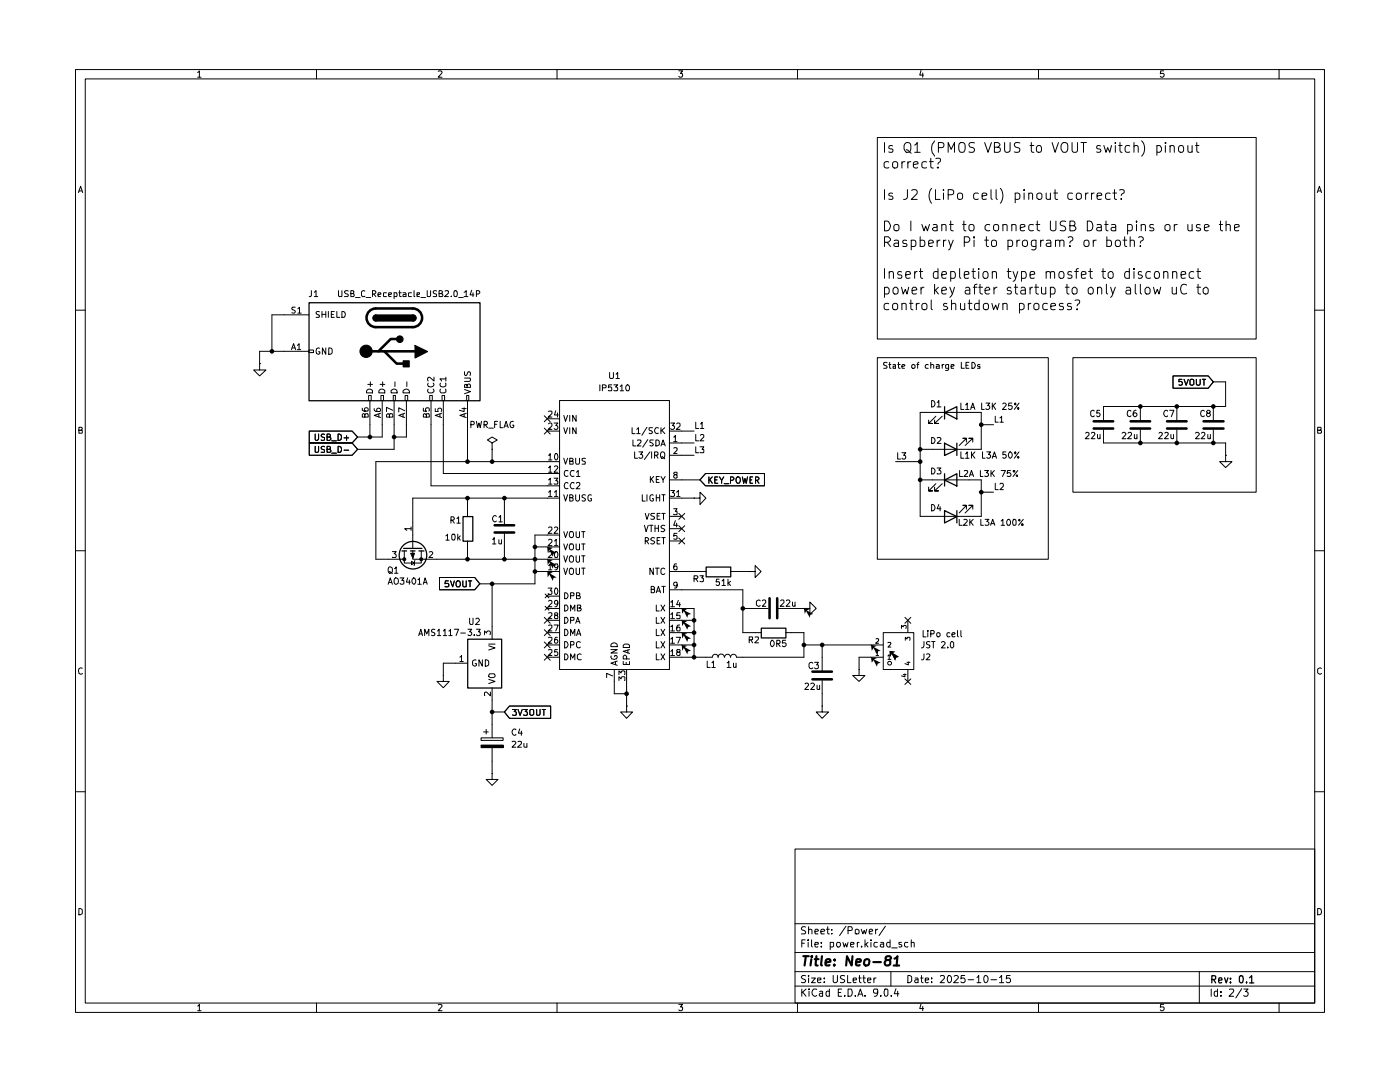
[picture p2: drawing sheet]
<svg xmlns="http://www.w3.org/2000/svg" width="279mm" height="216mm" viewBox="0 0 279 216" stroke-linecap="round" stroke-linejoin="round" font-family="sans-serif">
<g fill="none" stroke="#000" stroke-width=".2">
<path d="M15.1 13.9h249.2v188.1h-249.2zM17 15.7h245.4v184.4h-245.4zM39.5 14.5l.3-.4v1.3M39.5 15.4h.6M63.2 13.9v1.8M87.5 14.2l.5-.1 .2 .3-.7 1h.7M111.2 13.9v1.8M135.5 14.1h.7l-.4 .5h.3v.7l-.5 .1-.1-.2M159.2 13.9v1.8M183.8 14.1l-.2 .9h.7M184.1 14.6v.8M207.3 13.9v1.8"/>
<path d="M232.2 14.1h-.6v.6l.6-.1 .1 .2v.4l-.2 .2h-.4l-.1-.2M255.3 13.9v1.8M15.7 38.4l.4-1.2 .4 1.2M15.7 38.1h.6M175.1 27.4h75.6v40.2h-75.6zM176.5 28.4v2M176.5 37.8v2M177.4 32.3h-.5l-.5 .3v.6l.2 .2h.8M178.1 29.1a.47 .47 0 0 0-.7 .4l.1 .1 .5 .1 .2 .3-.1 .3-.1 .1-.6-.1M178.1 38.6a.48 .48 0 0 0-.7 .3l.1 .1a.6 .6 0 0 1 .7 .5l-.2 .3-.6-.1M178.2 32.4l.3-.1 .6 .1 .1 .8-.2 .2-.5 .1-.3-.1zM180 32.3v1.2"/>
<path d="M180.6 28.7a.66 .66 0 0 1 .7-.2 .66 .66 0 0 1 .5 .5v.7a.68 .68 0 0 1-.7 .7 .68 .68 0 0 1-.7-.7v-.7zM180.6 32.3h-.4l-.2 .3M180.8 29.9l.4 .1 .7 .6M181.1 37.8v1.5a.6 .6 0 0 1-.8 .5M181.2 32.3v1.2M181.8 32.3h-.4l-.2 .3M181.9 38l.3-.2 .7 .1a.56 .56 0 0 1 .1 .8l-1.1 1.1h1.1M182.3 32.8l.9-.1-.1-.4a.6 .6 0 0 0-.8 .2v.8a.6 .6 0 0 0 .8 .1M182.5 29l.5-.6v2M182.5 30.4h1.1M184.9 32.3h-.5l-.4 .3v.6l.1 .2h.8M185.5 32.3h.8"/>
<path d="M185.8 31.6v1.7v.1l.5 .1M185.9 37.6a2.38 2.38 0 0 0 0 3M186.5 28.1a2.24 2.24 0 0 0 0 3.1M186.7 37.8v2h.9M186.8 31.7l.6-.1 .3 .2-.1 .5-.4 .5M187.2 33.4v.1l-.2-.1h.2v.1M187.3 29.5h.7a.52 .52 0 0 0 .4-.5 .52 .52 0 0 0-.4-.6h-.7v2M188.3 37.8v.2M188.3 38.5v1.3M189.2 30.4v-2l.6 1.4 .7-1.4v2M189.2 38.9l1-.1 .1-.3-.1-.5-.3-.2h-.7v2M191.2 38.7a.56 .56 0 0 1 .9 .2v.6a.55 .55 0 0 1-.5 .3 .55 .55 0 0 1-.5-.3z"/>
<path d="M191.4 28.7l.4-.3 .6 .1a1.34 1.34 0 0 1-.2 1.9l-.6-.1a1.72 1.72 0 0 1-.2-1.6zM194.5 28.5l-.8-.1-.2 .2-.1 .4a.95 .95 0 0 0 .9 .5l.2 .3-.2 .5h-.9M195.2 38.6l-.6-.1-.3 .4v.6l.2 .2h.7M196 39.1l.9-.2v-.1a.6 .6 0 0 0-.8-.2v1.1h.7M196.5 28.4l.7 2 .7-2M197.8 37.8v1.7l.2 .3M198.5 29.4l.8-.1 .3-.3-.3-.5-.8-.1v2h.7l.4-.2a.52 .52 0 0 0 0-.5 .52 .52 0 0 0-.5-.3M198.8 37.8v1.7l.2 .3M199.6 37.6a2.38 2.38 0 0 1 0 3M200.5 28.4v1.6l.3 .4 .7-.2 .1-1.8M202.6 38.6l.5-.1 .4 .4v.6l-.1 .2h-.8M202.6 38.5v2"/>
<path d="M203.5 28.5a.79 .79 0 0 0-1 .1l-.1 .4a1.19 1.19 0 0 0 1.1 .6v.2a.46 .46 0 0 1-.4 .6l-.7-.1M204.4 37.8v.2M204.4 38.5v1.3M205.3 38.7l.3-.2 .4 .1 .1 1.2M205.3 38.5v1.3M205.6 29h.7M205.8 28.4v1.7l.1 .2 .4 .1M207 29.1h.7a.97 .97 0 0 1 0 1.2l-.2 .1a.49 .49 0 0 1-.7-.4zM207 38.7l.3-.2 .6 .2v.8l-.1 .2-.5 .1-.3-.2zM208.8 38.5v1a.52 .52 0 0 0 .8 .1M209.6 38.5v1.3M210 28.4l.6 2 .6-2"/>
<path d="M210.3 38.5h.8M210.6 37.8v1.7l.2 .3h.3M211.9 28.7a.66 .66 0 0 1 .7-.2 .66 .66 0 0 1 .5 .5v.7a.68 .68 0 0 1-.7 .7 .68 .68 0 0 1-.7-.7v-.7zM213.9 28.4v1.6l.4 .4h.4l.3-.2 .1-1.8M214 38.6l-.6-.1-.3 .4v.6l.2 .2h.7M215 38.6l.4-.1 .3 .2v.9l-.3 .2-.5-.2-.1-.7zM215.7 28.4h1.1M216.2 28.4v2M216.7 38.5v1.3M217.2 38.5l-.4 .1-.1 .3M217.8 38.5v1.3M218.4 38.5l-.4 .1-.2 .3"/>
<path d="M218.9 39.1l1-.2-.1-.3-.6-.1-.3 .3 .1 .9h.8M219.6 29.1l-.5-.1-.2 .4v.2l.7 .2v.5h-.7M220.3 29l.4 1.4 .4-.9 .4 .9 .3-1.4M221.6 38.6l-.6-.1-.4 .4v.6l.2 .2h.8M222.1 38.5h.7M222.4 37.8v1.7l.1 .2 .3 .1M222.6 28.4v.2M222.6 29v1.4M223.3 29h.6M223.4 37.9l.6-.1 .4 .3-.1 .4-.4 .3-.1 .2M223.5 28.4v1.7l.1 .2 .3 .1M223.8 39.6v.2"/>
<path d="M225.5 29.1h-.8a.97 .97 0 0 0 0 1.2h.8M226.3 29.3a.44 .44 0 0 1 .5-.3 .44 .44 0 0 1 .4 .4v1M226.3 28.4v2M227.8 28.1a2.24 2.24 0 0 1 0 3.1M230.9 29.1l.2-.1a.63 .63 0 0 1 .7 .5v.5a.62 .62 0 0 1-.9 .3M230.9 29v2M232.6 28.4v.2l.1-.1-.1-.1v.2M232.6 29v1.4M233.5 29.3a.45 .45 0 0 1 .5-.3 .45 .45 0 0 1 .4 .4v1M233.5 29v1.4M235.4 29.1h.6a.97 .97 0 0 1 0 1.2l-.1 .1a.49 .49 0 0 1-.7-.4zM237.1 29v1.3l.6 .1 .2-.2"/>
<path d="M237.9 29v1.4M238.6 29h.7M238.8 28.4v1.7l.1 .2 .4 .1M262.9 38.4l.4-1.2 .4 1.2M263.1 38.1h.5M62.1 58v1l-.4 .2M62.7 58.3l.4-.3v1.2M62.7 59.2h.7M67.6 58v1.2l.6-.1v-1.1M69.5 58.1h-.7l-.1 .2 .6 .4 .2 .3-.2 .2h-.6M70 58.6h.4l.2-.2v-.3l-.6-.1v1.2h.6l.1-.4-.3-.2M70.9 59.3h1"/>
<path d="M72.8 58.1a.45 .45 0 0 0-.7 .1v.7l.2 .3 .5-.1M73.1 59.3h.9M74.3 58.7h.5l.2-.3-.1-.3-.6-.1v1.2M74.6 58.7l.4 .5M75.4 58.8l.6-.1-.1-.3h-.4l-.1 .2 .1 .6h.4M77.1 58.4l-.6 .1v.6l.6 .1M77.6 58.8l.5-.1v-.3h-.5v.2v.6h.5M78.7 59.2h.5v-.8h-.5v1.2M79.6 58.4h.5M79.8 58v1v.2h.3M80.4 58.4h.5l.1 .2v.6h-.6v-.4l.6-.1M82.1 58.4l-.6 .1v.6l.6 .1"/>
<path d="M82.6 58v1.2h.2M83.2 58.8l.5-.1v-.3h-.5v.8h.5M84 59.3h.9M85.3 58v1.2h.5l.1-.2v-1M87.1 58.1l-.4-.1-.3 .2 .1 .3 .6 .3v.3l-.7 .1M87.6 58.6l.6-.1v-.4l-.6-.1v1.2h.6l.2-.4-.3-.2M88.8 58.1h.7v.4l-.8 .7h.8M90.1 59.1v.1M90.7 58.1l.3-.1a.86 .86 0 0 1 .1 1.2h-.3l-.2-.2zM91.5 59.3h1M92.6 58.3l.4-.3v1.2M92.6 59.2h.8"/>
<path d="M94.1 57.9l-.3 .9h.8M94.4 58.4v.8M95.1 58.7h.4l.3-.3-.1-.3-.6-.1v1.2M176.5 44.1a.99 .99 0 0 1 1.2 1 .99 .99 0 0 1-1.2 1zM176.5 48.3h.8l.4-.4v-.2l-.4-.5h-.8v2M176.5 57.5l.6-.2 .3 .3a.92 .92 0 0 1-.1 1h-.8M176.5 53.6v1.9M176.5 57.3v2M177 48.3l.7 .9M177.5 54.4a.45 .45 0 0 1 .4-.2 .45 .45 0 0 1 .4 .3v1M177.5 54.2v1.3M178.3 57.6l.3-.3h.3l.3 .3a.92 .92 0 0 1-.1 1h-.7a.92 .92 0 0 1-.1-1z"/>
<path d="M178.5 45l.1-.1a.54 .54 0 0 1 .8 .2l-.1 .8a.56 .56 0 0 1-.9-.2zM178.5 48h.7l.1 1.2M179.3 48.4l-.8 .2-.1 .2 .1 .3h.8M179.9 54.3l-.5-.1-.2 .3v.3l.7 .1v.6h-.7M179.9 57.3l.4 1.4 .4-1 .3 1 .4-1.4M180.8 54.9l.9-.2-.1-.4-.6-.1-.2 .3v1h.8M180.9 48l-.5-.1a.35 .35 0 0 0-.2 .4 .35 .35 0 0 0 .2 .3l.5 .1v.4h-.7M181.8 59.9v1.6l.1 .2 .3 .1M181.8 44.1v2M181.9 48h.7a.87 .87 0 0 1 0 1.1h-.7M181.9 47.9v2M182 58l1-.2-.3-.5h-.4l-.2 .2-.1 .9 .3 .3 .6-.1"/>
<path d="M182.5 54.2v1.3M183 54.2l-.3 .1-.2 .3M183.5 54.2h.6M183.6 48h.8a.87 .87 0 0 1 0 1.1h-.8M183.6 47.2v2M183.7 53.6v1.6l.1 .3h.3M183.8 57.3v1.4M184 44.8l.4 1.3 .3-1 .4 1 .4-1.3M184.4 57.3h-.3l-.3 .4M185.3 48.6l1-.2v-.2a.6 .6 0 0 0-.9-.2v1.1h.7M185.8 59.9v1.6l.3 .3M186.3 44.9h.6l.1 1.2"/>
<path d="M186.5 56.7v2M186.7 57.9l.6 .8M187 45.2l-.9 .4v.2l.3 .3 .6-.1M187 47.9v1.3M187.2 54.3h-.8a.97 .97 0 0 0 0 1.2h.8M187.2 53.6v1.9M187.3 57.3l-.8 .8M187.6 47.9l-.3 .1-.3 .3M188 45v-.1a.48 .48 0 0 1 .8 .1v1.1M188 54.9l.9-.2-.1-.4-.5-.1-.3 .1v.2v1h.8M188 58l.9-.2v-.1l-.3-.4-.6 .2v.9a.6 .6 0 0 0 .8 .2M188 44.8v1.3"/>
<path d="M188.3 47.9v1.3M188.8 47.9l-.3 .1-.2 .3M189.3 47.9l.4 1.3M189.5 44.8h.7M189.6 57.3l.5 1.4M189.7 44.1v1.7l.1 .2 .4 .1M189.7 54.3h.8a.97 .97 0 0 1 0 1.2h-.8M189.7 54.2v1.9M189.9 59.9v1.9M190.2 47.9l-.6 1.8-.3 .2M190.5 57.3l-.4 1.4-.5 .6M191.5 53.6v1.6l.3 .3"/>
<path d="M192.1 44.8h.7M192.4 44.1v1.7v.2l.4 .1M192.4 48.3h.8l.3-.2v-.4l-.3-.5h-.8v2M192.4 54.9l1-.2-.1-.4-.6-.1-.3 .3 .1 1h.8M192.7 57.5l.3-.2h.3l.2 .2v1.2M193.5 59.9v1.6v.2l.5 .1M193.5 44.9l.6-.1 .2 .2 .1 .7-.2 .3-.5 .1-.2-.2-.1-.8zM193.5 57.8l-.8 .2-.1 .2 .1 .4h.8M194 54.2h.6M194.2 53.6v1.6l.1 .3h.3M194.2 57.3h.8M194.4 47.2v.3"/>
<path d="M194.4 47.9v1.3M195 56.7l-.4 .1-.1 .2v1.7M195.3 53.6v.2M195.3 54.2v1.3M195.3 57.3h.8M195.4 59.9v1.9M195.6 56.7v1.7l.5 .3M196.3 54.3h.7a.97 .97 0 0 1 0 1.2h-.7a.97 .97 0 0 1 0-1.2zM196.5 47.9h.8M196.6 58l.9-.2v-.1l-.2-.4h-.4l-.3 .4v.7a.6 .6 0 0 0 .8 .2M196.8 47.2v1.7l.1 .2 .4 .1M197.5 44.9a.65 .65 0 0 0-.9 .2v.6a.65 .65 0 0 0 .9 .3"/>
<path d="M198 54.4l.3-.2 .5 .1 .1 1.2M198 54.2v1.3M198.4 45l.1-.1a.54 .54 0 0 1 .8 .2l-.1 .8a.56 .56 0 0 1-.9-.2zM198.4 57.3v1.4M199 57.3l-.6 .4M200.1 45l.1-.1a.48 .48 0 0 1 .8 .1v1.1M200.1 44.8v1.3M201 54.2h.8M201.2 48h.7a.87 .87 0 0 1 0 1.1h-.7M201.2 47.9v2M201.2 53.6v1.6l.1 .3h.5M201.8 57.5l-.2-.2h-.4l-.2 .4 .1 .2 .5 .1a.35 .35 0 0 1 .3 .3 .35 .35 0 0 1-.3 .4l-.6-.1"/>
<path d="M201.9 45l.3-.2 .5 .1 .1 1.2M201.9 44.8v1.3M202.2 54.2l.5 1.3M202.4 57.3h.7M202.7 56.7v1.7l.1 .2 .3 .1M202.9 47.9v1.3M203.1 54.2l-.6 1.8-.3 .1M203.5 47.9a.46 .46 0 0 0-.6 .4M203.6 45.5l1-.3-.1-.3-.6-.1-.3 .2 .1 1h.8M203.8 57.5l.2-.2h.4l.2 .2v1.2M203.9 54.3h.7a.97 .97 0 0 1 0 1.2h-.7M203.9 54.2v1.9"/>
<path d="M204.1 48.1l.4-.2a.46 .46 0 0 1 .6 .4l-.1 .7-.5 .2-.5-.4zM204.6 57.8l-.6 .1-.3 .3v.2l.3 .3 .6-.1M205.6 54.9l.9-.2-.1-.4-.6-.1-.2 .3 .1 1h.7M205.6 57.3v1.4M206.1 57.3h-.2l-.3 .4M206.2 44.9a.6 .6 0 0 0-.9 .2l.1 .8a.64 .64 0 0 0 .8 .1M206.5 57.3h.8M206.8 47.9v1.6l-.4 .4-.5-.1M206.8 48h-.8a.87 .87 0 0 0 0 1.1h.8M206.8 56.7v1.7l.2 .3h.3M206.8 44.8h.7M207 44.1v1.7l.5 .3"/>
<path d="M207.7 47.9v1.3M207.9 57.3v1.1a.52 .52 0 0 0 .8 .1M208.3 47.9a.46 .46 0 0 0-.6 .4M208.7 57.3v1.4M208.8 54.4a.45 .45 0 0 1 .4-.2 .45 .45 0 0 1 .4 .3v1M208.8 54.2v1.3M208.9 48h.7l.1 1.2M209.6 44.1v1.6l.2 .3a.6 .6 0 0 0 .9-.3v-1.6M209.6 54.5a.43 .43 0 0 1 .5-.3 .43 .43 0 0 1 .4 .3v1M209.6 57.5l.2-.2h.4l.3 .3a.92 .92 0 0 1-.1 1h-.8M209.6 57.3v2M209.7 48.4l-.8 .2-.1 .2 .1 .3h.8"/>
<path d="M210.6 48.1l.1-.1a.48 .48 0 0 1 .8 .2v1M210.6 47.9v1.3M211.5 48.2l.2-.3 .6 .1v1.2M211.5 54.3h.7a.97 .97 0 0 1 0 1.2h-.7a.97 .97 0 0 1 0-1.2zM212.6 57.3h.8M212.7 44.2a.73 .73 0 0 0-1.1 .3v.2a.86 .86 0 0 0 .9 .5l.2 .3-.1 .4a.79 .79 0 0 1-1 .1M212.9 56.7v1.7l.1 .2 .4 .1M213.2 47.4l.2-.2h.5a.45 .45 0 0 1 0 .8l-.3 .2-.1 .3M213.5 45h.7l.3-.1v-.4l-.1-.3-.9-.1v2h.8l.4-.4a.6 .6 0 0 0-.5-.7M213.5 49v.2M213.9 54.3l-.5-.1-.3 .3 .1 .3 .7 .1v.6h-.8M214 57.6l.3-.3h.2l.4 .3a.92 .92 0 0 1-.1 1 .52 .52 0 0 1-.9-.4z"/>
<path d="M214.5 54.2h.7M214.5 59.9h.7l.3 .2-.1 .4-.4 .5M215.2 53.6l-.3 .1-.1 .1v1.7M215.8 54.9l.9-.2v-.4l-.6-.1-.3 .3 .1 1h.8M216.4 48.1l.1-.1a.52 .52 0 0 1 .8 .3v.7a.56 .56 0 0 1-1-.2zM217 44.1h.4a1.1 1.1 0 0 1 .5 1.7l-.1 .2-.8 .1zM217.3 54.2h.7M217.3 57.5l.5-.2 .3 .3a.92 .92 0 0 1-.1 1l-.2 .1a.49 .49 0 0 1-.6-.5v-.5zM217.6 53.6v1.6l.1 .3h.3M218.2 47.9v1.3M218.8 47.9a.46 .46 0 0 0-.6 .4M218.9 44.9h.8l.1 1.2"/>
<path d="M219 57.6l.3-.3h.3l.2 .2 .1 1.2M219 57.3v1.4M219.8 45.2l-.2 .2h-.5a.35 .35 0 0 0-.3 .3 .35 .35 0 0 0 .3 .4l.7-.1M219.9 54.2h.7M220.1 53.6v1.6l.1 .3h.4M220.5 44.8h.6M220.7 44.1v1.7l.1 .2 .3 .1M220.8 56.7v1.7l.3 .3M220.9 48h.8a.87 .87 0 0 1 0 1.1h-.8M220.9 47.2v2M221.2 54.4a.52 .52 0 0 1 .8-.1 .97 .97 0 0 1 0 1.2h-.4l-.4-.1zM221.7 57.3l.4 1.4"/>
<path d="M221.8 44.9h.8l.1 1.2M222.6 57.3l-.7 1.8-.2 .2M222.7 45.2l-.2 .2h-.5a.35 .35 0 0 0-.3 .3 .35 .35 0 0 0 .3 .4l.7-.1M224.1 47.9h.8M224.4 47.2v1.7l.1 .2 .4 .1M224.8 57.5l.2-.2h.4l.1 .2 .1 1.2M225 44.9a.6 .6 0 0 1 1 .2l-.1 .8a.64 .64 0 0 1-.9 .1M225 44.8v1.9M225.4 54.3h-.8a.97 .97 0 0 0 0 1.2h.8M225.4 53.6v1.9M225.5 48.1l.3-.2 .5 .1 .1 1.2M225.5 47.2v2"/>
<path d="M225.6 57.8l-.6 .1-.3 .3v.2l.3 .3 .6-.1M226.3 53.6v.2M226.3 54.2v1.3M226.6 56.7v1.7l.2 .3M226.8 44.1v.3M226.8 44.8v1.3M227.2 47.4l.2-.2h.4l.4 .4-.1 .3-.4 .3-.1 .3M227.6 49v.2M227.6 56.7v1.7l.2 .3M227.8 45v-.1a.48 .48 0 0 1 .8 .1v1.1M227.8 44.8v1.3M227.8 54.3h-.6v.3v.2l.6 .1 .2 .3-.3 .3h-.5"/>
<path d="M228.6 57.6l.3-.3h.3l.2 .3a.92 .92 0 0 1 0 1h-.7a.92 .92 0 0 1-.1-1zM229.6 54.3h-.7a.97 .97 0 0 0 0 1.2h.7M230.2 44.9l-.5-.1-.3 .2 .1 .4 .7 .1v.5h-.8M230.2 57.3l.3 1.4 .5-1 .3 1 .3-1.4M230.5 54.3h.7a.97 .97 0 0 1 0 1.2h-.7a.97 .97 0 0 1 0-1.2zM232.2 54.4l.3-.2 .5 .1 .1 1.2M232.2 54.2v1.3M232.6 45l.3-.2 .5 .2 .1 .7-.2 .3-.4 .1-.3-.2zM233.9 57.3v1.1a.49 .49 0 0 0 .9 .1M234 54.4a.44 .44 0 0 1 .5-.2 .44 .44 0 0 1 .4 .3v1M234 54.2v1.3M234.4 44.8v1.3"/>
<path d="M234.8 57.3v1.4M234.9 44.8l-.4 .1-.1 .2M235.7 54.9l.9-.2v-.4l-.6-.1-.3 .3 .1 1h.8M236.8 56.9l-.1-.1a.71 .71 0 0 0-1 .3l-.1 .7a.72 .72 0 0 0 .4 .8 .72 .72 0 0 0 .8-.1M237.1 44.8v1.2l.6 .1 .2-.2M237.9 44.8v1.3M238.2 54.3a.61 .61 0 0 0-.9 .3l.1 .8 .3 .1h.5M238.8 54.2h.8M238.8 57.3h.8M239.1 53.6v1.6l.1 .3h.4M239.1 56.7v1.7l.1 .2 .4 .1M239.5 44.9a.48 .48 0 0 0-.7 .1v.1a.63 .63 0 0 0 .7 .4l.1 .3a.6 .6 0 0 1-.8 .2"/>
<path d="M240.2 57.6l.3-.3h.3l.2 .3a.92 .92 0 0 1 0 1l-.5 .1-.3-.2zM240.4 45.5l.9-.3v-.2a.6 .6 0 0 0-.8-.1v1.1h.6M243.3 44.8h.7M243.6 44.1v1.7l.1 .2 .3 .1M244.7 45l.2-.2 .5 .1 .1 1.2M244.7 44.1v2M246.4 45.5l.9-.3-.1-.3-.6-.1-.2 .2 .1 1h.7M15.1 61.9h1.9M51.8 72.6v1.2h1.3l-1.3 1.2-1.2-1.2h1.2M51.8 72.6h.1M58.2 69.8l.4-1.2 .4 1.2M58.3 69.4h.5"/>
<path d="M58.9 61.3h-.6v.5l.5 .2 .1 .2-.2 .3-.5-.1M59.3 68.9l.4-.3v1.2M59.3 69.8h.7M59.4 61.6l.4-.3v1.2M59.4 62.5h.7M61.6 69.8h1v.6h-1zM61.6 62.8h-7.3v7.3M61.6 70.1h-9.8v2.5M63.8 62.2h-.6v.5l.5 .1 .1 .4-.1 .1h-.6M63.8 69.5l-.1-.1a.64 .64 0 0 0-.6 .6 .64 .64 0 0 0 .5 .7l.2-.2v-.3h-.2M64.3 62.1v1.2M64.3 62.7h.7"/>
<path d="M65 69.4v1.3l-.7-1.3v1.3M65 62.1v1.2M65.5 62.1v1.2M65.6 69.4a.52 .52 0 0 1 .7 .4v.6a.52 .52 0 0 1-.7 .3zM66.1 62.7h.4M66.7 62.1h-.6v1.2h.6M67.2 62.1v1.2h.6M68.2 62.1a.66 .66 0 0 1 .7 .5 .66 .66 0 0 1-.2 .7h-.5zM73.2 77.9a.72 .72 0 0 1 1.1 0v.5h-1.2zM73.4 76.7h.9M73.6 78.9h.5v1h-.5zM73.8 79.9v7.3"/>
<path d="M73.9 76.2v.9M75.7 77.9a.72 .72 0 0 1 1.1 0v.5h-1.2zM75.9 76.7h.9M76 78.9h.5v1h-.5zM76.3 79.9v7.3h-4.9M76.4 76.2v.9M78.1 77.9a.66 .66 0 0 1 .8-.2 .66 .66 0 0 1 .3 .7h-1.1zM78.5 78.9h.4v1h-.4zM78.7 79.9v9.8h-7.3M78.8 76.2v.9M80.5 77.9a.66 .66 0 0 1 .8-.2 .66 .66 0 0 1 .4 .7h-1.3zM80.9 78.9h.5v1h-.5z"/>
<path d="M81.1 79.9v7.3h-2.4M81.2 76.2v.9M85.4 77.6l-.1 .5 .2 .2h.9a.37 .37 0 0 0 .2-.3 .37 .37 0 0 0-.2-.4M85.4 76.5l-.1 .2a.6 .6 0 0 0 .7 .5 .6 .6 0 0 0 .5-.7h-.1M85.8 78.9h.5v1h-.5zM86 79.9v17h25.7M86.6 75.3v.7l-.9-.7-.4 .2 .1 .5M87.9 77.6v.1a.45 .45 0 0 0 .2 .7h.6l.3-.2-.1-.6M87.9 76.5l-.1 .2a.67 .67 0 0 0 .5 .5 .67 .67 0 0 0 .7-.2l-.1-.5M88.2 78.9h.5v1h-.5zM88.5 79.9v14.6h23.2M89 75.6h-1.2l.3 .4"/>
<path d="M89 75.3v.7M92.7 77.7l1.2 .4-1.2 .5M92.7 75.4h1.1l.1 .2v.3l-.3 .2h-.9M92.7 74.2v.6l.2 .1 .3-.1 .2-.6h.4v.7M93.1 78.9h.5v1h-.5zM93.2 77l.3-.4 .3 .1 .1 .2v.4h-1.2v-.5h.5v.5M93.3 79.9v12.2M111.7 79.9h21.9v53.7h-21.9zM119.7 76.8v1.2M120.2 77.4h.6l.2-.2-.1-.3-.7-.1v1.2M121.7 74.3v1.1l.1 .1h.5l.1-.1v-1.1M122.1 76.8h-.6l-.1 .6 .2-.2h.3l.2 .2v.5h-.7"/>
<path d="M122.5 76.8h.8l-.5 .4 .4 .1 .1 .2-.1 .5-.7-.1M122.9 74.7l.4-.4v1.2M122.9 75.5h.7M123.8 77.1l.3-.3v1.2M123.8 78h.7M125 76.9l.3-.1a.84 .84 0 0 1 .2 1.2l-.5-.1a.78 .78 0 0 1 0-1zM175.1 71.4h34.1v40.2h-34.1zM177 72.4h-.6v.4l.6 .3-.1 .4h-.5M177.4 60.6l-.5-.1-.5 .4v.6l.2 .2h.8M177.4 72.7h.4M177.5 72.3v1l.3 .2M178.2 72.8h.5v.7h-.5v-.4l.5-.1"/>
<path d="M178.3 60.6l.5-.1 .3 .2 .1 .8-.2 .2-.5 .1-.3-.2-.1-.7zM179.2 72.7h.5M179.3 72.3v1l.1 .2h.3M180 73.1l.6-.1-.2-.3-.4 .2v.4l.1 .2h.4M180 60.7l.3-.2 .5 .1v1.2M180 60.5v1.3M181.5 60.5h.7M182 72.8h.5l.1 .5-.1 .2h-.4l-.2-.2zM182.9 60.5v1.3M183 72.7h.4M183.4 72.3l-.3 .2v1M183.5 60.5l-.5 .1-.1 .3"/>
<path d="M184.1 60.6a.54 .54 0 0 1 .9 .3l-.1 .7a.56 .56 0 0 1-.9-.1v-.6zM185.2 72.8l-.3-.1-.2 .3v.3l.1 .2h.4M185.8 72.8l.4-.1 .1 .2v.6M185.8 72.3v1.2M185.9 79.9a.64 .64 0 0 1 .7 .7 .64 .64 0 0 1-.7 .6zM186.9 72.8l.4-.1 .1 .2v.6h-.5v-.4l.5-.1M188 72.7v.8M188.4 72.7l-.4 .1v.2M189 60.6l-.5-.1-.2 .4 .1 .1 .6 .2 .1 .3a.6 .6 0 0 1-.8 .2M189.3 72.7v1l-.2 .2h-.4M189.3 72.8h-.6v.6l.6 .1M189.8 73.1l.6-.1-.2-.3-.4 .1v.7h.5"/>
<path d="M189.9 60.7l.3-.2 .5 .1 .1 1.2M191.7 60.5v1a.52 .52 0 0 0 .8 .1M191.9 72.3v1.2h.5M192.5 60.5v1.3M192.8 72.9h.4M193.2 60.5h.8M193.4 72.3h-.6v1.2h.6M194 72.3a.66 .66 0 0 1 .6 .4 .66 .66 0 0 1-.2 .8h-.4zM195.4 60.6l-.5-.1-.4 .4v.6l.1 .2h.8M195.6 72.8l-.4-.1-.1 .2 .1 .2h.4v.4h-.5M196.3 60.7l.1-.1a.54 .54 0 0 1 .9 .3l-.1 .7a.56 .56 0 0 1-.9-.1zM197.9 60.5l.4 1.3 .4-.9 .3 .9 .4-1.3"/>
<path d="M200.1 60.7l.1-.1a.48 .48 0 0 1 .8 .2v1M200.1 60.5v1.3M203.5 60.6a.65 .65 0 0 1 .9 .3v.6a.65 .65 0 0 1-.9 .2M203.5 60.5v2M205.2 60.5v1.3M205.7 60.5l-.3 .1-.2 .3M206.4 60.7a.56 .56 0 0 1 .9 .2v.6a.55 .55 0 0 1-.5 .3 .55 .55 0 0 1-.5-.3zM209 60.6a.6 .6 0 0 0-.9 .3l.1 .7a.64 .64 0 0 0 .8 .1M209.7 61.1l.9-.1v-.4a.6 .6 0 0 0-.9 .2v.7a.6 .6 0 0 0 .9 .2M212.2 60.6l-.5-.1-.3 .3 .1 .2 .7 .2v.5h-.8M213.8 60.6a.48 .48 0 0 0-.8 .2l.1 .2 .7 .2 .1 .3a.6 .6 0 0 1-.9 .2M214.1 71.4h36.6v26.8h-36.6z"/>
<path d="M215 61.6v.2M234.1 75h7l1 1.2-1 1.3h-7zM235.9 75.7h-.6v.5l.4-.1 .3 .3-.1 .4h-.6M236.3 75.7l.4 1.2 .4-1.2M237.5 75.9l.2-.2h.4l.1 .2v.8l-.2 .2-.5-.2zM238.8 75.7v.9l.2 .3 .4-.1 .1-.2v-.9M239.9 75.7h.7M240.3 75.7v1.2M242.1 76.2h2.5v4.9h-24.4v2.7M262.4 61.9h1.9M15.7 85.8h.5l.2-.2-.1-.3h-.6v1.1h.6l.1-.5-.2-.1M61.7 86h8.6l1.1 1.2-1.1 1.2h-8.6z"/>
<path d="M61.7 88.4h8.6l1.1 1.3-1.1 1.1h-8.6zM62.9 86.6v1.1l.2 .2h.2l.3-.3v-1M62.9 89.1l.1 1.2h.4l.2-.2v-1M64.8 86.7l-.5-.1-.2 .3 .1 .2 .6 .3v.3l-.2 .2-.5-.1M64.8 89.2l-.5-.1-.2 .2 .1 .3 .6 .2v.4l-.7 .1M65.3 87.2l.6-.1v-.4l-.6-.1v1.3h.5l.2-.4-.3-.3M65.3 89.7l.6-.1v-.4l-.6-.1v1.2h.6l.1-.4-.3-.2M66.2 88h.9M66.2 90.4h.9M67.5 86.6a.64 .64 0 0 1 .7 .6 .64 .64 0 0 1-.7 .7zM67.5 89.1a.66 .66 0 0 1 .6 .4 .66 .66 0 0 1-.2 .8h-.4zM68.7 87.4h.9"/>
<path d="M68.7 89.8h.9M69.2 86.9v1M72.3 81.4v.5l.3 .1h.8v-.6h-.6l-.1 .5 .3 .1M72.8 82.8l.2-.3h.4l.1 .3v.4h-1.2v-.5l.2-.2 .3 .2v.5M74.7 81.5l.1 .5 .2 .1h.8l.1-.1v-.5h-.6l-.1 .5 .2 .1M75.6 82.6v.6M75.9 82.5l-1.2 .4 1.2 .4M77.7 82.8l.1-.3h.4l.2 .3v.4h-1.3v-.4l.3-.3 .2 .1 .1 .6M78.4 81.9l-1.3-.6v.8M80.4 82.6v.6M80.8 82.5l-1.2 .4 1.2 .4M80.8 82l-1.2-.6v.8"/>
<path d="M84.5 81.4v.6h.6l-.2-.4 .3-.2h.4v.6M85.1 82.8l.1-.3h.4l.1 .7h-1.2v-.5l.3-.2 .3 .3v.4M86.9 81.5v.6h.6v-.6l.4-.1 .2 .3v.4M87.8 82.6v.6M88.1 82.5l-1.2 .4 1.2 .4M92.2 81.5h.8M92.6 81.4v.7l-.9-.2M92.6 82.6v.6M93 82.5l-1.2 .4 1.2 .4M93.3 99.4v3.6M94 84.7h.6v-.5l-.6-.1v1.2M95.1 84.1l.2 1.2 .3-.9 .2 .9 .3-1.2"/>
<path d="M96.6 84.7h.6v-.5l-.6-.1v1.2M96.9 84.7l.4 .6M97.5 85.4h1M98.2 88.4l1-.6-1-.6-.9 .6 .9 .6v1.3M98.2 89.7h.1M98.2 89.7v2.4M98.7 84.7h.4M99.3 84.1h-.6v1.2M99.8 84.1v1.2h.5M100.6 85.3l.4-1.2 .4 1.2M100.7 99.4v5.2M100.8 85h.5"/>
<path d="M102.4 84.2v-.1a.64 .64 0 0 0-.6 .6 .64 .64 0 0 0 .5 .6l.2-.1v-.4h-.2M108.6 83l1.2 1.2M108.6 85.4l1.2 1.2M109.2 83.6h2.5M109.2 86h2.5M109.5 82.1l.6-.1v.5l-.7 .7h.7M109.5 84.6l.1-.2h.4l.1 .2v.4l-.7 .7h.7M109.5 90.8h.1l.2-.3v1.3M109.5 93.3h.1l.2-.3v1.2M109.5 95.8l.3-.4v1.2M109.5 98.2l.3-.3v1.2M109.5 91.8h.6"/>
<path d="M109.5 94.2h.6M109.5 96.6h.6M109.5 99.1h.6M109.8 83l-1.2 1.2M109.8 85.4l-1.2 1.2M110.6 84.4h.7l-.4 .5 .3 .1 .1 .2-.1 .4-.5 .1-.1-.2M110.6 95.4h.7l-.4 .5h.3v.7l-.6-.1M110.7 93.1l.4-.1 .2 .3-.7 .9h.7M110.7 98.2l.3-.3v1.2M110.7 99.1h.6M110.9 82l-.2 .8h.7M110.9 90.5a.68 .68 0 0 1 .4 .6 .68 .68 0 0 1-.4 .7l-.2-.5v-.6z"/>
<path d="M111.2 82.4v.8M111.7 99.4h-29.3v10M111.7 92.1h-36.7v19.5h5.7M112.5 82.9l.4 1.2 .4-1.2M112.5 85.3l.4 1.2 .4-1.2M112.5 91.4l.4 1.2 .4-1.2M112.5 98.7l.4 1.3 .4-1.3M113.4 94l-.5-.1a.61 .61 0 0 0-.3 .8 .61 .61 0 0 0 .8 .3M113.4 96.4l-.1-.1a.54 .54 0 0 0-.6 .2 .54 .54 0 0 0 0 .7v.2l.3 .1 .4-.1M113.7 92h.4l.3-.2-.1-.3-.6-.1v1.2h.6l.1-.5-.3-.1M113.7 99.3l.6-.1 .1-.2-.3-.3h-.4v1.3h.4l.3-.2v-.3l-.3-.2M113.7 82.9v1.2"/>
<path d="M113.7 85.3v1.2M114.6 94l-.6-.1a.61 .61 0 0 0-.2 .8 .61 .61 0 0 0 .8 .3M114.6 96.4v-.1a.54 .54 0 0 0-.7 .1 .54 .54 0 0 0-.1 .6l.2 .4h.6M114.9 91.4v1l.2 .2h.4l.2-.2v-1M114.9 98.7v1l.2 .3h.3l.3-.3v-1M115 82.9v1.2l-.7-1.2v1.2M115 85.3v1.2l-.7-1.2v1.2M115.1 94.2l.3-.3v1.2M115.1 96.4l.4-.1h.2v.4l-.7 .8h.7M115.1 95.1h.6M116.8 91.5h-.6v.4a.47 .47 0 0 1 .5 .2 .47 .47 0 0 1 .1 .5h-.6M116.8 98.8l-.4-.1-.2 .2v.3l.6 .4-.2 .4-.4-.1"/>
<path d="M118 98.8l-.3-.1-.4 .4v.5l.2 .3h.5v-.4h-.1M126.2 85.3v1.2h.5M126.3 87.8v1.2h.6M126.7 90.2v1.2h.6M127.1 85.7l.3-.4v1.2M127.1 86.5h.7M127.3 87.9l.5-.1 .1 .3-.7 .9h.7M127.5 90.2h.8l-.5 .5 .4 .1 .1 .1-.1 .5h-.5l-.2-.1M128.2 98.7v1.3h.6M129.1 85.3l-1 1.6M129.1 98.7v1.3M129.3 87.7l-1 1.5"/>
<path d="M129.7 90.2l-1.1 1.5M129.8 95.1v1.2M130 95.6l.5 .7M130 90.2v1.2M130.2 85.3l-.7 .1v.4l.7 .4-.2 .3-.5-.1M130.4 87.8l-.7 .1v.3l.7 .4-.3 .4-.4-.1M130.4 98.8l-.4-.1-.3 .4v.5l.2 .3h.5v-.4h-.2M130.5 95.1l-.7 .7M130.6 90.8h.7v-.5l-.2-.1h-.5v1.2M130.9 87.8h.4l.3 .3v.6l-.5 .3h-.2zM131 90.8l.3 .6M131 95.7h.4"/>
<path d="M131 98.7v1.3M131 99.3h.7M131.4 85.4l-.5-.1a.61 .61 0 0 0-.3 .8 .61 .61 0 0 0 .8 .3M131.6 95.1h-.6v1.2h.6M131.7 98.7v1.3M131.9 89l.4-1.2 .5 1.2M131.9 95.1l.4 .7 .5-.7M131.9 85.3v1.2M132.1 91.1l.6 .4M132.1 90.2a.46 .46 0 0 1 .6 .4v.4a.46 .46 0 0 1-.6 .4 .86 .86 0 0 1 0-1.2zM132.1 85.8l.6 .7M132.1 88.6h.6"/>
<path d="M132.1 98.7h.7M132.3 95.8v.5M132.4 98.7v1.3M132.7 85.3l-.8 .7M133.6 95.8h6.1M133.6 86h4.9M133.6 99.4h4.9M133.6 88.4h4.9M133.6 90.8h4.9M133.9 84.4h.7l-.4 .5 .3 .1 .1 .4-.2 .3h-.4l-.1-.2M133.9 97.9h.7l-.4 .4 .4 .2v.4l-.2 .2-.5-.1M134.4 87.2h.2l.2-.3v1.2"/>
<path d="M134.4 89.4h.7v.4l-.7 .7h.7M134.4 88.1h.7M134.7 94.7l-.3-.3 .2-.2h.4l.1 .4-.1 .1h-.4l-.2 .3 .1 .3 .2 .1 .4-.1v-.5l-.1-.1M135 84.6l.2-.2h.3l.2 .2v.4l-.7 .7h.7M135 98.2l.4-.3v1.2M135 99.1h.7M138.5 99.4h1.2v-1.2l1.2 1.2-1.2 1.3v-1.3M138.5 99.4h.1M138.9 84.2v1.3h.5M138.9 86.7v1.3h.5M138.9 89.2v1.1h.5M139.7 89.2h.8l-.4 .5h.4v.6h-.8"/>
<path d="M139.8 84.6h.2l.1-.4v1.3M139.8 86.9l.2-.2h.3l.2 .2v.3l-.8 .8h.8M139.8 85.5h.7M140.8 94.5h11.8v2.4h-11.8l-1.1-1.1zM141.5 95.2v1.2M141.6 95.7l.6 .7M142.2 95.2l-.7 .6M142.7 95.8h.4M143.3 95.2h-.6v1.2h.6M143.6 95.2l.4 .6 .4-.6M144 95.8v.6M144.5 96.5h1"/>
<path d="M145.8 95.8h.4l.3-.2-.1-.4h-.6v1.2M147 95.3l.2-.1h.4a.8 .8 0 0 1-.2 1.2h-.2a.79 .79 0 0 1-.2-1.1zM148.2 95.2l.2 1.2 .3-.9 .2 .9 .3-1.2M149.7 95.8h.3M150.2 95.2h-.5v1.2h.5M150.8 95.8h.4l.3-.2-.1-.4h-.6v1.2M151 95.8l.5 .6M178.7 92.1h4.9M179.2 90.3v1.3h.5M180 90.3h.8l-.5 .5 .4 .1 .1 .2-.1 .4-.5 .1-.2-.2M183.6 89.7h12.2v-7.4h-12.2v20.7h12.2v-7.2h-12.2M185.9 87.3a.66 .66 0 0 1 .7 .4 .66 .66 0 0 1-.3 .8h-.4z"/>
<path d="M185.9 93.4a.66 .66 0 0 1 .7 .4 .66 .66 0 0 1-.3 .8h-.4zM186.8 83.1l-1.5 1.4h.8h-.8v-.7M186.8 96.5l-1.5 1.5h.8h-.8v-.8M187 87.4l.5-.1 .3 .2-.8 1h.8M187 80.3h.2l.2-.4v1.3M187 93.4h.8l-.4 .4 .4 .3v.3l-.2 .2-.6-.1M187 81.2h.8M188 83.1l-1.5 1.4h.8h-.8v-.7M188 96.5l-1.5 1.5h.8h-.8v-.8M191.5 93.9v1.2h.6M191.8 90.2v1.2h.6M191.8 80.4v1.3h.6"/>
<path d="M192.4 94l.6-.1 .1 .3-.7 .9h.7M192.7 90.6l.3-.4v1.2M192.7 80.8l.3-.4v1.3M192.7 91.4h.7M192.7 81.7h.7M192.9 88.2v-.7h-.7h.7l-1.5 1.4M193.5 95.1l.4-1.2 .4 1.2M193.6 94.7h.5M193.7 81.7l.4-1.3 .5 1.3M193.8 81.3h.6M193.9 90.2v1.2M194.1 90.8l.5 .6"/>
<path d="M194.1 88.2v-.7h-.7h.7l-1.5 1.4M194.6 90.2l-.7 .7M195.7 93.9v1.2h.5M195.8 98.2h2.5M195.8 84.7h2.5M195.9 80.4v1.3h.5M196.1 90.2v1.2h.5M196.5 93.9h.8l-.5 .4 .5 .3-.1 .4h-.7M196.8 80.4h.7l-.4 .5 .4 .2v.3l-.2 .3h-.4l-.1-.2M196.9 90.2h.8l-.4 .5 .3 .1 .1 .4-.3 .2h-.3l-.2-.1M197.8 93.9v1.2M197.9 94.4l.6 .7"/>
<path d="M198 91.4l.5-1.2 .4 1.2M198 80.4v1.3M198.1 91.1h.6M198.2 80.9l.5 .8M198.5 93.9l-.7 .7M198.6 96.4v1.3h.6M198.6 83.1v1.1h.6M198.7 80.4l-.7 .7M199.6 96.6l.1-.2h.4l.1 .2v.4l-.6 .7h.6M199.6 83.4l.3-.3v1.1M199.6 84.2h.6M199.8 93.9h.9l-.6 1.2"/>
<path d="M200.1 80.6l.5-.2 .2 .4-.7 .9h.7M200.7 90.2h-.6v.6h.6l.1 .4-.2 .2-.5-.1M201.4 90.3l.2-.1a.68 .68 0 0 1 .4 .6 .68 .68 0 0 1-.4 .6 .81 .81 0 0 1-.2-1.1zM201.7 93.9h-.6l-.1 .6 .2-.2h.3l.3 .3-.1 .4h-.7M201.9 80.4h-.6l-.1 .6 .6-.1 .2 .2v.3l-.2 .3h-.4l-.2-.2M202.3 93.9h.2v.2l-.1 .1-.2-.1zM202.6 90.2l.2 .1-.2 .3-.2-.3zM202.6 80.4l.2 .2-.1 .2-.3-.2zM202.8 94.9l.1-.2 .2 .2-.2 .2zM203 81.4l.2-.1 .2 .1-.2 .3zM203.1 91.1l.3 .2-.2 .1-.2-.1zM203.1 93.9l-.9 1.2"/>
<path d="M203.4 90.2l-1 1.2M203.4 80.4l-1 1.3M216.7 86.4l.1-.1 .5 .1v.4l-.7 .7h.7M217.8 86.4l.5-.1 .2 .3-.7 .9h.7M218.4 82l-.4-.1-.3 .3 .1 .8 .2 .1 .4-.1M219 86.7v.7l.2 .1 .3-.1M219.5 81.9h-.6v.6h.6v.6h-.5l-.1-.1M219.5 86.7v.8M220.2 85.8v2.6h24.4v2.4M223.9 86.4l.5-.1 .3 .2-.8 1h.8M225.1 86.4l.2-.1h.3l.2 .1v.4l-.8 .7h.8M225.7 82l-.2-.1a.65 .65 0 0 0-.5 .6 .65 .65 0 0 0 .5 .6l.2-.1"/>
<path d="M226.4 86.7v.8h.3l.2-.1M226.7 81.9l-.4 .1a.82 .82 0 0 0 .1 1.1h.2l.3-.2-.1-.4-.4-.1-.3 .2M226.9 86.7v.8M227.6 81.1v2.7M227.6 85.8v2.6M231.3 86.4l.4-.1 .3 .3-.8 .9h.8M232.5 86.4l.4-.1 .3 .3-.8 .9h.8M233 82l-.2-.1a.6 .6 0 0 0-.6 .7 .6 .6 0 0 0 .8 .5v-.1M233.4 81.9h.9l-.5 1.2M233.7 86.7v.7l.1 .1 .4-.1M234.2 86.7v.8M234.9 81.1v2.7"/>
<path d="M234.9 85.8v2.6M238.6 86.4l.2-.1h.3l.2 .2-.7 1h.7M239.8 86.4l.1-.1h.4l.2 .1v.4l-.8 .7h.8M240.4 82l-.3-.1a.65 .65 0 0 0-.5 .6 .65 .65 0 0 0 .5 .6l.3-.1M241 86.7v.8h.4l.2-.1M241 82.5l-.2-.4 .2-.2h.3l.3 .3-.8 .4v.3l.2 .2h.3l.3-.2v-.3l-.3-.1M241.6 86.7v.8M242.1 81.1v2.7M242.1 85.8v2.6M244.6 90.8v1.3h1.3l-1.3 1.2-1.2-1.2h1.2M244.6 90.8h.1M263 85.8h.6v-.5h-.6v1.1h.6l.1-.4-.1-.2h-.2"/>
<path d="M15.1 109.9h1.9M77.5 116.6l.4-1.3 .4 1.3M77.6 116.2h.5M77.7 114l.6 .5M77.7 113.1l.4 .1a.74 .74 0 0 1 .1 1l-.5 .2a.86 .86 0 0 1 0-1.3zM78.3 110.1h.8l-.4 .4 .4 .2v.4l-.2 .1h-.6M78.7 113.5l.4-.4v1.3M78.7 114.4h.7M78.9 115.3l.3 .1a.74 .74 0 0 1 .2 1l-.5 .2a.86 .86 0 0 1 0-1.3zM79.8 115.3h.8l-.4 .5 .4 .1v.5l-.2 .2h-.4l-.2-.2M80.5 111.4h.4v.4h-.4zM80.7 109.9v2.4h3.4v-2.4"/>
<path d="M81.4 115.3l-.3 .9h.8M81.7 115.7v.9M82 110.4h.7l-.3 .9zM82 105.5h-1.2l.4 .3M82 105.2v.6M82.1 112l.6 .3-.6 .4zM82.4 109.9v1.7h29.3M82.5 115.3a.68 .68 0 0 1 .5 .6 .68 .68 0 0 1-.5 .7 .75 .75 0 0 1 0-1.3zM82.8 111.8l-.2 1.1M83.4 115.7h.2l.1-.4v1.3M83.4 116.6h.7M83.9 111.4h.4v.4h-.4z"/>
<path d="M84.5 116.6l.3-1.3 .5 1.3M84.6 116.2h.6M85.7 110.1h.4l.3 .3-.8 .8h.8M87.7 115.2h7l1.1 1.3-1.1 1.2h-7zM89 106.9l.3-.3v1.2M89 107.8h.7M89.5 115.9h-.6l-.1 .6 .6-.1 .2 .2v.3l-.2 .2-.6-.1M89.9 115.9l.4 1.2 .4-1.2M90 103.8l.6-.1v-.5l-.6-.1v1.3M90.2 106.8l.1-.2h.4a.91 .91 0 0 1-.1 1.2l-.3-.1-.1-.2zM90.3 103.8l.4 .6M91.1 116.1l.5-.2a.86 .86 0 0 1 .1 1.2h-.5l-.2-.3z"/>
<path d="M91.2 103.5l.3-.4v1.3M91.2 104.4h.7M91.4 106.6v1.2M91.5 107.3l.4 .5M91.9 106.9l-.5 .5M92.4 115.9v1l.1 .2 .5-.1v-1.1M93.3 107.9v3.7M93.5 115.9h.6M93.8 115.9v1.2M98.2 116.5v11M98.3 107.6h.2l.1-.3v1.2M98.3 108.5h.7"/>
<path d="M99.1 103l-.3-.1a.65 .65 0 0 0-.5 .6 .65 .65 0 0 0 .5 .6l.3-.1M99.6 107.7v.8h.3l.2-.1M99.6 103.2l.3-.3v1.2M99.6 104.1h.6M100.1 107.7v.8M100.7 106.5v5.1M106.8 114h4.9M106.8 109.1h4.9M108.8 118.5l.8 .8M109.2 119h2.5M109.4 117.3h.7l-.3 .6h.3v.5l-.1 .2-.6-.2M109.5 105.3l.1-.1h.4l.1 .1v.4l-.7 .7h.7"/>
<path d="M109.5 107.8l.1-.2h.4l.1 .2v.3l-.7 .8h.7M109.5 110.1h.6v.5l-.7 .6h.7M109.5 112.9l.3-.4v1.2M109.5 120l.1-.2h.4l.1 .2v.3l-.7 .8h.7M109.5 113.7h.6M109.6 118.5l-.8 .8M110.7 105.3l.4-.1 .2 .3-.7 .9h.7M110.7 107.9l.3-.3v1.3M110.7 108.9h.6M110.7 110.1h.4a.86 .86 0 0 1 .1 1.1h-.5zM110.9 117.3a.68 .68 0 0 1 .4 .7 .68 .68 0 0 1-.4 .6l-.2-.5v-.6zM111.3 113l-.1 .2a.43 .43 0 0 1-.5-.1 .43 .43 0 0 1 0-.6h.5l.1 .3-.1 .8-.5 .1"/>
<path d="M111.7 106.8h-4.9v9.7h-11M112.5 106.1l.4 1.2 .4-1.2M112.5 108.5l.4 1.2 .4-1.2M112.5 110.9l.4 1.3 .4-1.3M112.5 113.4l.4 1.2 .4-1.2M112.7 118.3a.66 .66 0 0 1 .6 .4 .66 .66 0 0 1-.2 .8h-.4zM113.7 111.1l.3-.2 .3 .1a.77 .77 0 0 1-.2 1.2l-.3-.1a.92 .92 0 0 1-.1-1zM113.7 113.5l.3-.1 .3 .1a.77 .77 0 0 1-.2 1.1h-.3a.92 .92 0 0 1-.1-1.1zM113.8 106.1h.5l.2 .4-.1 .6-.3 .2-.3-.1-.2-.4zM113.8 108.5h.5a.77 .77 0 0 1-.2 1.2l-.3-.1a.87 .87 0 0 1 0-1.1zM113.9 118.9h.6l.1-.5-.7-.1v1.2M115 106.1v.9l.2 .3 .5-.1v-1.1"/>
<path d="M115 108.5v1l.2 .2 .5-.1v-1.1M115 110.9v1l.2 .3 .5-.2v-1.1M115 113.4v1l.2 .2 .5-.1v-1.1M115.1 118.9l.6-.1v-.4l-.6-.1v1.2h.6l.1-.5-.3-.1M116.1 106.1h.7M116.1 108.5h.7M116.1 110.9h.7M116.1 113.4h.7M116.4 106.1v1.2M116.4 108.5v1.2M116.4 110.9v1.3M116.4 113.4v1.2"/>
<path d="M128.6 104.8l.3 1.3 .5-1.3M128.8 102.4l.3 1.2 .4-1.2M128.8 107.9h.4l.3-.2-.3-.4h-.4v1.2M129 107.9l.5 .6M129.6 104.8h.7M130 117.6h.5l.1-.3-.2-.3h-.4v1.3h.4l.2-.2v-.3l-.2-.2M130 104.8v1.3M130.4 113.4v1.2l-.7-1.2v1.2M130.6 102.4h-.6l-.1 .2 .1 .4 .6 .1v.4h-.7M130.6 107.4l-.5-.1-.2 .2 .1 .3 .6 .3-.2 .4h-.5M130.7 104.8v1.3M130.7 105.4h.7"/>
<path d="M130.8 113.4h.8M131 118.3l.4-1.3 .4 1.3M131.1 103h.5M131.1 107.9h.5M131.1 113.4v1.2M131.1 117.9h.6M131.4 104.8v1.3M131.7 102.4h-.6v1.2h.6M131.7 107.3h-.6v1.2h.6M132.1 102.4h.7M132.1 107.3h.7M132.1 117h.7"/>
<path d="M132.4 102.4v1.2M132.4 107.3v1.2M132.4 117v1.3M132.7 104.9l-.5-.1-.3 .3 .2 .3 .5 .2 .1 .1-.3 .4-.5-.1M132.7 113.5l-.5-.1-.3 .3v.6l.2 .3h.3l.3-.1M133.6 103h2.5M133.6 114h7.3M133.6 117.7h14.6v8.5h3.7M133.6 105.5h2.5M133.6 107.9h2.5M134.4 101.5h.7l-.3 .5 .3 .1v.5h-.7M134.8 103.9l-.4 .9h.8"/>
<path d="M135 112.5l-.4 .1-.2 .9 .3 .2 .4-.1v-.5l-.1-.2h-.3l-.3 .3M135 104.4v.8M135.1 106.4h-.6l-.1 .6 .2-.2h.4l.1 .2v.5h-.7M135.1 116.7v.1a.42 .42 0 0 1-.5 0 .42 .42 0 0 1-.1-.6h.6v.9l-.1 .2h-.4M135.4 119.8l-.4 .8h.8M135.5 104.9l1.1 1.2M135.5 102.4l1.1 1.2M135.5 107.4l1.1 1.1M136.6 104.9l-1.1 1.2M136.6 102.4l-1.1 1.2M136.6 107.4l-1.1 1.1M138.5 115.5l.7-.1 .1-.3-.2-.2h-.6v1.2"/>
<path d="M138.9 115.5l.4 .6M139.7 114.9h.7l-.4 .4 .4 .1v.6h-.7M143.5 115.6h-.5l-.1 .6 .6-.1v.7h-.4l-.2-.1M144.1 115.9l.3-.3v1.2M144.1 116.8h.7M145.3 115.6v1.2M145.4 116.3l.4 .5M145.8 114h3.6M145.8 116l-.5 .4M149.4 114h1.3v-1.1l1.2 1.1-1.2 1.2v-1.2M149.4 114h.1M151.7 119.9l-.3-.2-.4 .4v.7l.4 .2 .3-.2"/>
<path d="M152.1 119.9l.2-.2h.4l.1 .2v.3l-.7 .8h.7M155.8 119.9l.2-.2h.3l.2 .2v.3l-.8 .8h.8M157 119.9l.4-.2 .2 .4-.7 .9h.7M185.9 100.7a.64 .64 0 0 1 .7 .6 .64 .64 0 0 1-.7 .6zM187.4 100.7l-.4 .8h.8M187.6 101.1v.8M191.4 103.6v1.2h.6M192.4 103.7l.4-.1 .2 .4-.7 .8h.7M192.9 101.6v-.8h-.7h.7l-1.5 1.6M193.5 103.6v1.2M193.7 104.1l.5 .7M194.1 101.6v-.8h-.7h.7l-1.5 1.6"/>
<path d="M194.2 103.6l-.7 .7M195.7 103.6v1.2h.6M196.6 103.6h.8l-.5 .5 .5 .2v.3l-.2 .2-.6-.1M197.7 104.8l.4-1.2 .4 1.2M197.8 104.5h.6M199.8 104l.3-.4v1.2M199.8 104.8h.7M201.1 103.7l.2-.1a.84 .84 0 0 1 .2 1.2l-.4-.1a.78 .78 0 0 1 0-1zM202.2 103.7l.3-.1 .3 .3v.7l-.2 .2-.4-.1zM203.3 103.7l.2-.1 .1 .2-.1 .2zM203.9 104.6l.1-.1 .2 .1-.1 .2h-.2zM204.2 103.6l-.9 1.2"/>
<path d="M262.4 109.9h1.9M16.4 133.3a.58 .58 0 0 0-.8 .6 .58 .58 0 0 0 .8 .5M83.6 126.8l.4-1.2 .3 1.2M83.6 126.5h.6M84.7 126.8v-1.2l.5 .9 .4-.9v1.2M86.8 125.6h-.4l-.3 .2 .1 .4 .6 .1v.4l-.2 .1-.5-.1M87.3 125.9l.3-.3v1.2M87.3 126.8h.7M88.5 134.8v1.2h1.2l-1.2 1.2-1.3-1.2h1.3M88.5 134.8h.1M88.5 125.9l.3-.3v1.2M88.5 126.8h.7"/>
<path d="M89.6 125.9h.1l.2-.3v1.2M89.6 126.8h.7M90.7 125.6h.8l-.5 1.2M91.8 131.1l.3-.3v1.2M91.8 132h.7M91.9 126.3h1M93.3 132.3h-4.8v2.5M93.4 125.6h.7l-.4 .5 .4 .1v.4l-.2 .2h-.3l-.2-.1M93.7 123.4v1l.3 .2 .4-.1v-1.1M94.7 126.7v.1M95 131.7h-.3l-.4 .3 .1 .8 .3 .1 .3-.1 .1-.4h-.3M95 123.5l.4-.1 .3 .4-.8 .8h.8"/>
<path d="M95.1 125.6h.7l-.3 .5 .3 .1v.5l-.1 .1h-.5l-.1-.1M96.3 131.7v1.2l-.7-1.2v1.2M96.7 126.7v-.8l.4 .4 .1-.3h.6v.7M96.9 131.7l.5 .1 .1 .2v.6l-.4 .3h-.2zM97.5 128.9l1.3 .4-1.3 .4M97.5 135.5l1.3 .5-1.3 .4M97.5 128.5h1.3M97.7 134.4h.9l.2 .6a.86 .86 0 0 1-1.3 0zM97.9 138.1v.8l-.9-.8-.3 .2 .1 .5M98.2 137.2v10M108.6 130.6l1.2 1.1M108.6 128.1l1.2 1.2"/>
<path d="M108.6 125.6l1.2 1.2M108.6 123.2l1.2 1.2M108.8 121l.8 .7M109.2 126.2h2.5M109.2 121.4h2.5M109.2 131.1h2.5M109.2 128.7h2.5M109.2 123.8h2.5M109.5 122.3h.6v.5l-.7 .6h.7M109.5 124.8h.6v.4l-.7 .7h.7M109.5 127.3l.6-.1v.5l-.7 .7h.7M109.5 129.7l.6-.1v.5l-.7 .7h.7"/>
<path d="M109.6 121l-.8 .7M109.8 130.6l-1.2 1.1M109.8 128.1l-1.2 1.2M109.8 125.6l-1.2 1.2M109.8 123.2l-1.2 1.2M110.6 124.7h.8l-.5 1.2M110.9 122.8h-.2v-.3a.35 .35 0 0 1 .3-.3 .35 .35 0 0 1 .3 .3l-.1 .3h-.5v.6h.5l.1-.4-.2-.2M111.2 127.2l-.4 .1-.1 .8a.35 .35 0 0 0 .3 .3 .35 .35 0 0 0 .3-.3v-.3l-.2-.2-.4 .1v.1M111.2 129.6h-.5v.5h.5v.6h-.5M111.3 120.3a.35 .35 0 0 1-.3 .3 .35 .35 0 0 1-.3-.3v-.4l.4-.1a.72 .72 0 0 1 .2 .7 .72 .72 0 0 1-.6 .6M112.7 120.7h.4a.66 .66 0 0 1 .2 .8 .66 .66 0 0 1-.6 .4zM112.7 123.2h.4a.66 .66 0 0 1 .2 .7 .66 .66 0 0 1-.6 .5z"/>
<path d="M112.7 125.6a.64 .64 0 0 1 .7 .6 .64 .64 0 0 1-.7 .6zM112.7 128a.64 .64 0 0 1 .7 .6 .64 .64 0 0 1-.7 .7zM112.7 130.5a.66 .66 0 0 1 .6 .4 .66 .66 0 0 1-.2 .8h-.4zM113.9 121.9v-1.2l.4 .9 .4-.9v1.2M113.9 123.8l.7-.1v-.4l-.7-.1v1.2M113.9 126.8v-1.2l.4 .9 .4-.9v1.2M113.9 128.7h.5l.2-.2v-.3l-.2-.2h-.5v1.3M113.9 131.7v-1.2l.4 .8 .4-.8v1.2M114.9 124.4l.4-1.2 .4 1.2M115.1 126.8l.4-1.2 .4 1.2M115.1 124h.6M115.2 121.3l.6-.1v-.5h-.6v1.2l.7-.1 .1-.3-.3-.2"/>
<path d="M115.2 126.5h.6M115.8 128.2l-.3-.2-.4 .4v.5l.1 .3 .4 .1 .2-.2M116 130.6l-.3-.1-.5 .2v.7l.3 .3 .5-.1M121.9 129.6h1.3l-1.3 .7h1.3M122 130.9l-.1 .1a.64 .64 0 0 0 .6 .6 .64 .64 0 0 0 .7-.5l-.2-.3h-.3v.3M122.1 128.4a.66 .66 0 0 1 .8-.1 .66 .66 0 0 1 .3 .7h-1.3zM122.3 134.9l-1.2-.5v.8M122.6 133.6v4.8h2.4M122.8 132v.6M123.2 131.9l-1.3 .4 1.3 .5M123.5 135.8v-.8l.4 .5 .2-.5h.5v.8M123.5 134.6v-.7l.4 .4 .1-.4h.2h.5l-.1 .7"/>
<path d="M124.4 132v.6h1.2v-.6M124.5 128.6h1l.1 .6h-1.2zM125 132.2v.4M125 131.5v-.5l-.4-.3-.2 .3v.5h1.2M125 133.6v7.3M125.3 129.7v.6M125.6 129.6l-1.2 .4 1.2 .4M131 120.7v1.2h.6M131 123.2v1.2h.6M131 125.6v1.2h.6M131 128v1.3h.6M131 130.5v1.2h.6"/>
<path d="M131.9 120.7l.8 1.2M131.9 123.2l.8 1.2M131.9 125.6l.8 1.2M131.9 128l.8 1.3M131.9 130.5l.8 1.2M132.7 120.7l-.8 1.2M132.7 123.2l-.8 1.2M132.7 125.6l-.8 1.2M132.7 128l-.8 1.3M132.7 130.5l-.8 1.2M133.6 126.2h4.9M133.6 121.4h4.9v9.7"/>
<path d="M133.6 131.1h8.6M133.6 128.7h4.9M133.6 123.8h4.9M133.9 120.1h.1l.2-.3v1.3M133.9 122.6l.3-.3v1.1M133.9 125l.3-.3v1.2M133.9 127.5l.3-.3v1.2M133.9 130l.3-.4v1.2M133.9 130.8h.7M133.9 121.1h.7M133.9 123.4h.7M133.9 125.9h.7"/>
<path d="M133.9 128.4h.7M135 127.2h.8l-.5 1.2M135.3 130.1l-.3-.2 .1-.3h.5l.1 .4-.2 .1h-.4l-.1 .2 .1 .4 .2 .1 .4-.1v-.5l-.2-.1M135.6 124.7l-.4 .1-.2 .9 .1 .2 .6-.1v-.5l-.2-.2h-.2l-.3 .3M135.6 120.2v.9M135.7 122.3h-.6l-.1 .5h.6l.1 .6h-.7M141.1 131.9v1.3h.6M142.1 132.2l.3-.3v1.3M142.1 133.2h.6M142.2 131.1a.59 .59 0 0 1 .5-.5 .59 .59 0 0 1 .6 .5M143.3 131.1a.64 .64 0 0 1 .6-.6 .64 .64 0 0 1 .7 .6 .61 .61 0 0 1 .6-.5 .61 .61 0 0 1 .6 .5 .59 .59 0 0 1 .6-.5 .59 .59 0 0 1 .6 .5M145.1 132.2h.2l.2-.3v1.3"/>
<path d="M145.1 133.2h.8M146.4 132.3v.8l.3 .1 .2-.2M146.9 132.3v.9M148.2 121.4h5.1M149.5 127.7l.7-.1v-.4l-.7-.1v1.2M149.9 127.7l.3 .6M150.7 127.2l.6-.1 .1 .3-.8 .9h.8M153.9 127.8h.2a.68 .68 0 0 1 .4 .6 .68 .68 0 0 1-.4 .6 .81 .81 0 0 1-.2-1.2zM155 128.4h.6v-.6h-.6v1.2M155.3 121.4h5.1M155.3 128.4l.4 .6M156.8 127.8h-.6l-.1 .6 .6-.1 .2 .1v.4l-.3 .2h-.3l-.2-.1"/>
<path d="M156.8 126.2h3.6v4.9h-13.4M158.2 120.1v.7l.1 .2 .4-.2M158.7 120.1v.9M160.4 121.4h1.2v-1.3l1.3 1.3-1.3 1.2v-1.2M160.4 121.4h.1M160.4 128.7h15.9M160.7 136.5l.4-.2 .3 .3-.8 1h.8M161.8 136.5l.2-.2h.3l.3 .3-.8 1h.8M162.2 132.3l-.3-.1-.4 .3v.6l.1 .2 .4 .1 .2-.1M162.6 132.2h.7l-.3 .5 .3 .1v.5l-.2 .1h-.4l-.1-.1M163.1 136.7v.8l.3 .1 .2-.2M163.6 136.7v.9"/>
<path d="M164.1 128.7v5.2M164.1 135.8v5.1M171.4 133.6v1.2h-1.2l1.2 1.2 1.2-1.2h-1.2M171.4 133.6h.1M174.8 130.1l.3-.2v.9M174.8 127.5h.5v.3l-.6 .6h.6M174.8 130.8h.5M176.3 126.2h6.1v7.4h-6.1zM176.3 131.1h-4.9v2.5M177.2 130.9l.3-.3v1M177.2 128.3l.5-.1 .1 .2-.6 .7h.6M177.2 131.6h.6"/>
<path d="M179.9 125.4v-.6l.4 .2 .1-.2h.4v.6M180.3 134.6h.5M180.6 134.4v.6l-.7-.1M180.6 123.2l1.2 1.2M180.6 135.5l1.2 1.1M180.7 127.8v-.6l.3 .3 .1-.3h.4v.6M181 132.2h.6M181.2 123.8v2.4M181.2 133.6v2.4M181.3 132.1v.6l-.7-.3M181.8 123.2l-1.2 1.2M181.8 135.5l-1.2 1.1"/>
<path d="M184.2 125.8v1.3h.6M184.4 128v.9l-.2 .3-.3 .1M184.4 130.5v.8l-.2 .4h-.3M184.9 130.6l.4-.1 .3 .3-.8 .9h.8M185.2 125.8v.2M185.2 126.2v.9M185.6 128.1l-.4-.1-.3 .2v.3l.6 .2 .1 .2-.1 .3h-.6M185.8 126.5h.5l.1-.2v-.3l-.1-.2h-.5v1.3M185.9 128h.7M186.3 128v1.3M187 126.3l.4-.1 .2 .3v.3l-.2 .3-.4-.1-.1-.2zM187.9 128.2l.5-.2 .2 .3-.7 1h.7"/>
<path d="M189.1 129.1v.2M189.6 126.3a.36 .36 0 0 0-.6 .2l.1 .5h.5M189.9 128l.4 .3v.7l-.2 .3a.75 .75 0 0 1-.2-1.3zM190 126.7l.6-.2v-.2l-.4-.1-.2 .2v.5l.2 .2 .4-.1M191.1 125.8v1.1l.2 .2M191.8 125.8v1.1l.1 .2M263.7 133.3h-.3l-.4 .2 .1 .9 .3 .1 .3-.1M15.1 158h1.9M96 147.2h4.4v.5h-4.4zM96 148.7h4.4v.5h-4.4zM96.5 146h.9M97 145.5v1"/>
<path d="M98.2 154.3v1.2h1.2l-1.2 1.2-1.2-1.2h1.2M98.2 154.3h.1M98.2 149.2v5.1M98.2 142.1h2.5M101.7 140.9h8.2v2.4h-8.2l-1-1.2zM102.2 148l.5-.1 .3 .3-.8 .9h.8M102.3 141.6h.7l-.4 .4 .4 .2v.5h-.7M103 145.6l-.3-.1a.65 .65 0 0 0-.5 .6 .65 .65 0 0 0 .5 .6l.3-.1M103.4 141.6l.4 1.1 .4-1.1M103.4 148h.7v.4l-.8 .7h.8M103.7 145.5l-.2 .8h.7M104.1 145.9v.8"/>
<path d="M104.5 141.6h.7l-.4 .4 .4 .2v.5h-.7M104.6 148.3v.8l.6-.1M105.2 148.3v.8M105.7 141.7l.2-.1h.4l.2 .1v.9l-.2 .1-.6-.1zM107.1 141.6v1.1h.2h.4l.1-.2v-.9M108.2 141.6h.7M108.5 141.6v1.1M125 140.9v1.2h1.2l-1.2 1.2-1.1-1.2h1.1M125 140.9h.1M164.1 140.9v1.2h1.3l-1.3 1.2-1.2-1.2h1.2M164.1 140.9h.1M262.4 158h1.9"/>
<path d="M158.7 169.4h103.7v30.7h-103.7zM15.7 181.3h.3l.4 .3v.7l-.4 .2h-.3zM158.7 196.8h103.7M158.7 193.9h103.7M158.7 190.1h103.7M158.7 184.3h103.7M160 197.4v1.4M160 188.2h.5M160.2 197.9l.7 .9M160.7 187.5h-.7v1.5M160.8 194.7l-.6-.1-.3 .3a.74 .74 0 0 0 .8 .6l.1 .3-.3 .3-.6-.1M160.8 185l-.6-.1-.2 .2v.4l.5 .2 .3 .4-.2 .2h-.7"/>
<path d="M160.9 197.4l-.9 .7M161.3 187.5v.2M161.3 188v1M161.4 194.6v.2M161.4 185.6l.2-.2 .4 .2v.7M161.4 184.9v1.4M161.4 195.2v.9M161.5 197.4h.1M161.5 197.8v1M162 195.2h.7l-.7 .9h.7M162 187.5v1.3l.1 .2M162.6 188.5l.7-.1-.1-.4h-.5l-.1 .2v.6l.2 .2 .4-.1"/>
<path d="M162.6 185.9l.7-.1-.2-.4h-.3l-.2 .2v.6l.1 .1h.5M163 197.4h-.6a.79 .79 0 0 0-.3 .8 .79 .79 0 0 0 .6 .6l.3-.2M163.1 195.6l.7-.1v-.3h-.6l-.1 .1 .1 .7h.6M163.6 197.9h.6v.9M163.8 185.9l.8-.1-.1-.3-.4-.1-.3 .2 .1 .7h.6M163.9 188.8v.2M163.9 188v.2M164.2 198.1l-.6 .2-.1 .2 .2 .3 .5-.1M164.5 195.9v.2M164.5 195.2v.1M164.9 185.4h.6M165.2 184.9v1.3l.1 .1h.2"/>
<path d="M165.5 197.9l-.4-.1-.3 .3 .1 .6h.6M165.5 197.4v1.4M165.7 188.9l.4 .1 .3-.2-.1-.8h-.6v1.5M166 186.3h.1M166 185.5v.1M166.3 194.6l.1 1.4a.52 .52 0 0 0 .7-.2v-1.2M167 188.1l.6-.1 .1 .3v.4l-.2 .3h-.3l-.2-.3zM167.3 198h.5M168 197.4h-.7v1.4h.7M168.2 188l.3 1 .2-.7 .3 .7 .2-1M168.6 198.6v.2M168.6 194.7h-.8a.57 .57 0 0 0 .1 .6 .57 .57 0 0 0 .6 .2l.1 .3a.6 .6 0 0 1-.9 .2"/>
<path d="M168.8 184.8l-1.2 1.9M169.2 194.6v1.5h.6M169.2 197.4h.6a.94 .94 0 0 1-.1 1.4h-.5zM169.2 185.7h.6a.41 .41 0 0 0 .3-.4 .41 .41 0 0 0-.3-.4h-.6v1.4M169.8 188.5l.6-.1-.1-.4h-.5v.2v.6l.2 .2 .3-.1M170.3 195.6l.6-.1v-.3h-.6v.1v.7h.6M170.7 198.6v.2M170.7 185.6l.1-.1a.45 .45 0 0 1 .6 .2v.6h-.6zM171.1 188v1M171.2 198.8l.5-1.4 .5 1.4M171.4 195.2h.5M171.4 198.4h.6"/>
<path d="M171.4 188h-.2l-.1 .3M171.5 194.6v1.2l.4 .3M171.9 185.4l.3 .9 .3-.6 .2 .6 .3-.9M172 188.8v.2M172.2 195.2h.5M172.4 194.6v1.2l.1 .3h.2M172.6 198.6v.2M172.6 187.5v1.5M172.8 188.4l.4 .6M173.1 195.6l.7-.1-.1-.3h-.5l-.1 .1 .1 .7h.5M173.2 188l-.6 .5M173.5 185.9l.7-.1-.2-.4h-.4l-.1 .2v.6l.1 .1h.5"/>
<path d="M173.8 187.5v.2M173.8 188v1M174.4 195.2v.9M174.7 185.4v.9M174.8 195.2h-.2l-.2 .2M175.1 188h-.5l-.2 .3v.4l.3 .3 .4-.1M175.2 197.9l-.3 .3-.5-.1v-.7h.7l.1 .2-.2 1-.5 .2M175.2 185.4l-.5 .3M175.8 198.6v.2M175.8 188h.5l.1 1M176.4 188.4h-.6l-.1 .2 .1 .4 .6-.1M176.5 197.4h.5l.2 .2v.9l-.3 .3a.99 .99 0 0 1-.4-1.4z"/>
<path d="M176.7 184.8l-1.3 1.9M177.6 188h-.5l-.1 .3v.4l.2 .3 .4-.1M177.6 187.5v1.5M177.8 193.9v2.9M177.9 198.6v.2M178 189.1h1.1M178.8 197.3l-.3 1h.9M179.2 197.8v1M179.9 188h-.5v.4l.5 .1 .1 .3-.3 .2-.3-.1M181.2 194.6h.3l.4 .4v.7l-.4 .4h-.3zM181.2 188h-.5l-.2 .3v.4a.45 .45 0 0 0 .7 .2M181.9 188.1l.5-.1 .1 1"/>
<path d="M181.9 187.5v1.5M182.6 195.2h.5l.1 .9M183.2 195.5h-.5l-.2 .2 .2 .4 .5-.1M183.7 195.2h.5M183.9 194.6v1.2l.3 .3M184.7 195.6l.6-.1-.1-.3h-.5v.1v.7h.5M185.9 195.9v.2M185.9 195.2v.1M187.7 194.8l.2-.2 .5 .1 .1 .5-.9 .9h.9M189.2 194.7l.2-.1a.75 .75 0 0 1 .5 .8 .75 .75 0 0 1-.5 .7 1.01 1.01 0 0 1-.2-1.4zM190.4 194.8l.6-.2 .3 .5-1 1h1M192.5 194.6h-.6l-.1 .7 .6-.1 .2 .3v.3l-.2 .3-.6-.2"/>
<path d="M193.2 195.5h1.1M195 195.1l.3-.5v1.5M195 196.1h.7M196.4 194.8l.3-.2a.75 .75 0 0 1 .5 .8 .75 .75 0 0 1-.5 .7l-.3-.2zM197.8 195.5h1.1M199.5 195.1l.4-.5v1.5M199.5 196.1h.8M201.6 194.6h-.7l-.1 .7 .6-.1 .3 .3v.3l-.3 .3-.6-.2M239.3 193.9v6.2M241.7 197.4v1.4M243 197.9l-.4-.1-.3 .3 .1 .6h.6M243 197.4v1.4"/>
<path d="M243.7 198.6v.2M243.7 197.9v.1M245.4 197.4h.6l.2 .4-.9 1h.9M247.8 197.3l-1.2 1.8M248.2 197.4h.9l-.5 .5h.2l.3 .2-.1 .5-.2 .2h-.4l-.2-.2M263 181.3a.65 .65 0 0 1 .7 .6 .65 .65 0 0 1-.7 .6zM39.5 200.7l.3-.3v1.3M39.5 201.7h.6M63.2 200.1v1.9M87.5 200.5l.5-.1 .2 .3-.7 1h.7M111.2 200.1v1.9M135.5 200.4h.7l-.4 .5h.3v.7l-.5 .1-.1-.2"/>
<path d="M159.2 200.1v1.9M183.8 200.3l-.2 .9h.7M184.1 200.8v.9M207.3 200.1v1.9M232.2 200.4h-.6v.6l.6-.1 .1 .2v.3l-.2 .3h-.4l-.1-.2M255.3 200.1v1.9"/>
<circle cx="198.4" cy="48.6" r=".64"/>
<circle cx="223.1" cy="48.6" r=".64"/>
<circle cx="73.1" cy="70.1" r="1.23"/>
<circle cx="177.5" cy="132.3" r=".38"/>
</g>
<g fill="none" stroke="#000" stroke-width=".25">
<path d="M61.7 60.4h34.1v19.6h-34.1zM75.1 62.9h7.3v1.1h-7.3zM75.1 62.9a.59 .59 0 0 0-.6 .6 .59 .59 0 0 0 .6 .5M80.5 72h1.2v1.2h-1.2zM82.4 62.9a.59 .59 0 0 1 .6 .6 .59 .59 0 0 1-.6 .5M82.8 69l2.5 1.1-2.5 1.3zM188.5 88.4l2.5 1.3-2.5 1.2zM188.5 82.3l2.5-1.2v2.5zM188.5 95.8l2.5-1.3v2.5zM188.5 81.1v2.5M188.5 94.5v2.5M191 88.4v2.5"/>
<path d="M80.2 109.9h.9M80.6 109.4h3.6M81.9 109.9h.9M83.6 109.9h1M92.4 103.1h2v4.9h-2zM140.9 113.2h4.9v1.9h-4.9zM188.5 101.9l2.5 1.2-2.5 1.2zM191 101.9v2.4M93.3 127.5h6.8v9.8h-6.8zM151.9 125.3h4.9v2h-4.9zM241.8 195.4h.7l.1-.6-.8-.1v1.4M242.2 195.4l.4 .7"/>
<path d="M243.2 195.6l.7-.1-.2-.4-.4 .1-.1 .7 .2 .2 .4-.1M244.4 195.1l.3 1 .4-1M245.6 196v.1M245.6 195.2v.2M247.4 194.8h.5a1.01 1.01 0 0 1-.1 1.3l-.4-.2zM248.8 196v.1M249.4 195.1l.4-.4v1.4M249.4 196.1h.8"/>
<circle cx="79.8" cy="67.7" r=".64"/>
<circle cx="82.4" cy="110.8" r="2.75"/>
</g>
<g fill="none" stroke="#000" stroke-width=".42">
<path d="M160.3 190.8h1.1M160.8 190.8l-.2 1.9M161.9 191.4l-.1 1.3M162 190.8v.2M162.6 191.4h.8M162.9 190.8l-.1 1.8 .4 .1M164 190.8l-.1 1.6 .1 .3M164.8 192.1l.9-.2-.1-.4a.6 .6 0 0 0-.8 .1v1h.8M166.5 192.5v.2M166.6 191.5v.1M170.1 190.8l-.1 1.9-1-1.9-.1 1.9M170.8 192.1l.9-.2v-.4l-.5-.1-.3 .2v1h.7"/>
<path d="M172.6 191.6l.3-.2 .5 .1 .1 .2-.1 .6a.55 .55 0 0 1-.5 .4 .55 .55 0 0 1-.5-.4zM174.3 192h1.5M177 191.6l-.3-.2a.46 .46 0 0 1 .5-.6l.5 .1 .1 .3a1.08 1.08 0 0 1-1 .4 .59 .59 0 0 0-.1 1 .65 .65 0 0 0 1-.3v-.6l-.3-.1M178.3 192.7h1.1M178.5 191.3l.6-.5-.2 1.9"/>
</g>
<g fill="#000">
<path d="M75 62.8h7.4v1.2h-7.4zM74.6 63l.5-.1v1.1a.59 .59 0 0 1-.6-.3 .59 .59 0 0 1 .1-.7zM80.4 72h1.2v1.1h-1.2zM82.4 62.9a.59 .59 0 0 1 .6 .6 .59 .59 0 0 1-.6 .5zM82.8 69l2.5 1.1-2.5 1.3zM80.5 111.4h.4v.4h-.4zM82 110.4h.8l-.4 1zM83.9 111.4h.4v.4h-.4zM109.2 109.1l1.1 .2-.5 .3 1.3 .7-.6 .2-.2 .6-.7-1.4-.3 .6zM109.2 114l1.1 .2-.5 .3 1.3 .7-.6 .1-.2 .6-.7-1.3-.3 .6zM109.2 111.6l1.1 .2-.5 .2 1.3 .8-.6 .1-.2 .6-.7-1.3-.3 .6zM136.1 128.7l1.1 .2-.6 .2 1.3 .8-.6 .1-.1 .6-.7-1.3-.4 .6z"/>
<path d="M136.1 126.2l1.1 .2-.6 .3 1.3 .7-.6 .1-.1 .6-.7-1.3-.4 .6zM136.1 121.4l1.1 .1-.6 .3 1.3 .7-.6 .2-.1 .6-.7-1.4-.4 .6zM136.1 123.8l1.1 .1-.6 .3 1.3 .8-.6 .1-.1 .5-.7-1.2-.4 .6zM160.4 121.4l1.2 .1-.6 .3 1.3 .7-.6 .2-.1 .6-.7-1.4-.3 .6zM173.8 128.7l1.2 .2-.6 .2 1.4 .8-.6 .1-.2 .6-.7-1.3-.3 .6zM173.8 131.1l1.2 .2-.6 .3 1.4 .6-.6 .2-.2 .6-.7-1.3-.3 .5zM177.5 129.9l1.1 .1-.5 .3 1.3 .8-.6 .1-.2 .6-.6-1.3-.4 .6zM96 148.7h4.4v.5h-4.4z"/>
<circle cx="54.3" cy="70.1" r=".47"/>
<circle cx="73.1" cy="70.1" r="1.23"/>
<circle cx="79.8" cy="67.6" r=".64"/>
<circle cx="73.8" cy="87.2" r=".47"/>
<circle cx="78.7" cy="87.2" r=".47"/>
<circle cx="93.3" cy="92.1" r=".47"/>
<circle cx="93.3" cy="99.4" r=".47"/>
<circle cx="98.2" cy="92.1" r=".47"/>
<circle cx="100.7" cy="99.4" r=".47"/>
<circle cx="183.6" cy="95.8" r=".47"/>
<circle cx="183.6" cy="92.1" r=".47"/>
<circle cx="183.6" cy="89.7" r=".47"/>
<circle cx="195.8" cy="98.2" r=".47"/>
<circle cx="195.8" cy="84.7" r=".47"/>
<circle cx="227.6" cy="88.4" r=".47"/>
<circle cx="227.6" cy="81.1" r=".47"/>
<circle cx="234.9" cy="88.4" r=".47"/>
<circle cx="234.9" cy="81.1" r=".47"/>
<circle cx="242.1" cy="88.4" r=".47"/>
<circle cx="242.1" cy="81.1" r=".47"/>
<circle cx="93.3" cy="111.6" r=".47"/>
<circle cx="98.2" cy="116.5" r=".47"/>
<circle cx="100.7" cy="111.6" r=".47"/>
<circle cx="106.8" cy="111.6" r=".47"/>
<circle cx="106.8" cy="114" r=".47"/>
<circle cx="106.8" cy="109.1" r=".47"/>
<circle cx="125" cy="138.4" r=".47"/>
<circle cx="138.5" cy="123.8" r=".47"/>
<circle cx="138.5" cy="128.7" r=".47"/>
<circle cx="138.5" cy="126.2" r=".47"/>
<circle cx="138.5" cy="131.1" r=".47"/>
<circle cx="148.2" cy="121.4" r=".47"/>
<circle cx="160.4" cy="128.7" r=".47"/>
<circle cx="164.1" cy="128.7" r=".47"/>
<circle cx="98.2" cy="142.1" r=".47"/>
</g>
<g fill="none" stroke="#000" stroke-width=".51">
<path d="M73.1 70.1h9.7M73.7 62.1l.8-.5 .5-.1h7.4a1.86 1.86 0 0 1 1.8 1.9 1.86 1.86 0 0 1-1.8 1.9h-7.4a1.86 1.86 0 0 1-1.7-1.2 1.86 1.86 0 0 1 .4-2zM76.7 70.1l2.5 2.5h1.2M79.2 67.6h-1.2l-2.5 2.5M218.3 84.1h3.9M218.3 85.5h3.9M225.6 84.1h3.9M225.6 85.5h3.9M232.9 84.1h3.9M232.9 85.5h3.9M240.2 84.1h4M240.2 85.5h4"/>
<path d="M98.7 104.8h3.9M98.7 106.3h3.9M153.6 119.4v4M155.1 119.4v4M162.1 135.5h3.9M162.1 134h3.9"/>
</g>
</svg>
